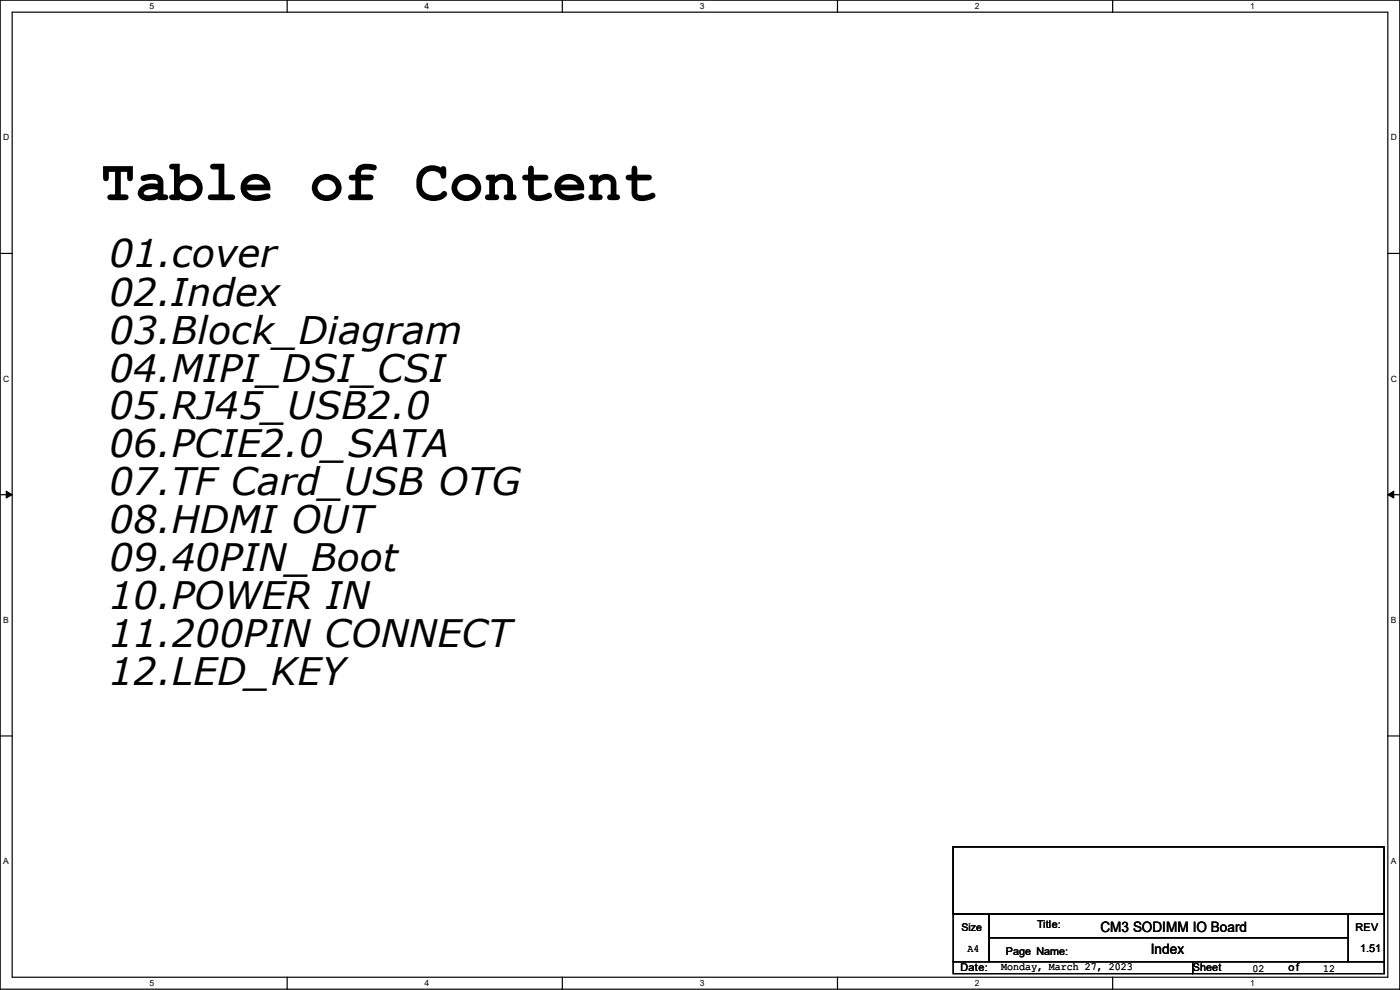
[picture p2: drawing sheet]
<svg xmlns="http://www.w3.org/2000/svg" width="297mm" height="210mm" viewBox="0 0 297 210" stroke-linecap="round" stroke-linejoin="round" font-family="sans-serif">
<defs><g id="words">
<text font-size="12.2" x="21.4" y="42.5">Table of Content</text>
<g font-size="8.1">
<text x="23.2" y="56.7">01.cover</text>
<text x="23.2" y="64.8">02.Index</text>
<text x="23.2" y="72.9">03.Block_Diagram</text>
</g>
<g font-size="8">
<text x="23.2" y="80.9">04.MIPI_DSI_CSI</text>
<text x="23.2" y="89">05.RJ45_USB2.0</text>
<text x="23.2" y="97">06.PCIE2.0_SATA</text>
<text x="23.2" y="105.1">07.TF Card_USB OTG</text>
<text x="23.2" y="113.1">08.HDMI OUT</text>
<text x="23.2" y="121.2">09.40PIN_Boot</text>
<text x="23.2" y="129.2">10.POWER IN</text>
<text x="23.2" y="137.2">11.200PIN CONNECT</text>
<text x="23.2" y="145.3">12.LED_KEY</text>
</g>
<g font-size="3">
<text x="233.5" y="197.6">CM3 SODIMM IO Board</text>
<text x="244.1" y="202.4">Index</text>
</g>
<g font-size="2.3">
<text x="220" y="196.9">Title:</text>
<text x="287.6" y="197.4">REV</text>
<text x="205.3" y="202.1">A4</text>
<text x="213.4" y="202.5">Page Name:</text>
<text x="288.6" y="202">1.51</text>
<text x="203.8" y="206.1">Date:</text>
<text x="212.4" y="205.9">Monday, March 27, 2023</text>
<text x="253" y="206.1">Sheet</text>
<text x="265.7" y="206.1">02</text>
<text x="273.3" y="206.1">of</text>
<text x="280.7" y="206.1">12</text>
</g>
<text font-size="2.2" x="204" y="197.4">Size</text>
<g font-size="1.8">
<text x="31.7" y="1.9">5</text>
<text x="90.1" y="1.9">4</text>
<text x="148.5" y="1.9">3</text>
<text x="206.8" y="1.9">2</text>
<text x="265.2" y="1.9">1</text>
<text x=".7" y="29.8">D</text>
<text x="295.1" y="29.8">D</text>
<text x=".7" y="80.9">C</text>
<text x="295.1" y="80.9">C</text>
<text x=".7" y="132.1">B</text>
<text x="295.1" y="132.1">B</text>
<text x=".7" y="183.3">A</text>
<text x="295.1" y="183.3">A</text>
<text x="31.7" y="209.2">5</text>
<text x="90.1" y="209.2">4</text>
<text x="148.5" y="209.2">3</text>
<text x="206.8" y="209.2">2</text>
<text x="265.2" y="209.2">1</text>
</g>
</g></defs>
<path d="M0 0h297v209.8h-297zM2.6 2.6h291.8v204.7h-291.8z" fill="none" stroke="#000" stroke-width=".25"/>
<g fill="#fff">
<path d="M31.7 .3h1v2h-1z"/>
<path d="M31.7 207.6h1v1.9h-1z"/>
</g>
<path d="M60.9 0v2.6M60.9 207.3v2.5" fill="none" stroke="#000" stroke-width=".25"/>
<g fill="#fff">
<path d="M90.1 .3h1v2h-1z"/>
<path d="M90.1 207.6h1v1.9h-1z"/>
</g>
<path d="M119.3 0v2.6M119.3 207.3v2.5" fill="none" stroke="#000" stroke-width=".25"/>
<g fill="#fff">
<path d="M148.5 .3h.9v2h-.9z"/>
<path d="M148.5 207.6h.9v1.9h-.9z"/>
</g>
<path d="M177.7 0v2.6M177.7 207.3v2.5" fill="none" stroke="#000" stroke-width=".25"/>
<g fill="#fff">
<path d="M206.8 .3h1v2h-1z"/>
<path d="M206.8 207.6h1v1.9h-1z"/>
</g>
<path d="M236.1 0v2.6M236.1 207.3v2.5" fill="none" stroke="#000" stroke-width=".25"/>
<g fill="#fff">
<path d="M265.2 .3h1v2h-1z"/>
<path d="M265.2 207.6h1v1.9h-1z"/>
<path d="M.7 28.2h1.2v1.9h-1.2z"/>
<path d="M295.1 28.2h1.2v1.9h-1.2z"/>
<path d="M.7 79.3h1.2v2h-1.2z"/>
<path d="M295.1 79.3h1.2v2h-1.2z"/>
</g>
<path d="M0 53.8h2.6M294.4 53.8h2.6" fill="none" stroke="#000" stroke-width=".25"/>
<g fill="#fff">
<path d="M.7 130.5h1.2v2h-1.2z"/>
<path d="M295.1 130.5h1.1v2h-1.1z"/>
</g>
<path d="M0 104.9h2.6M294.4 104.9h2.6" fill="none" stroke="#000" stroke-width=".25"/>
<path d="M1.3 104.2l1.3 .7-1.3 .8zM294.4 104.9l1.3-.7v1.5z" fill="#000" stroke="#000" stroke-width=".21"/>
<g fill="#fff">
<path d="M.7 181.7h1.2v2h-1.2z"/>
<path d="M295.1 181.7h1.1v2h-1.1z"/>
</g>
<path d="M0 156.1h2.6M294.4 156.1h2.6M202.2 179.6h91.5v14.2h-91.5zM202.2 193.8h7.6v10.2h-7.6zM209.8 193.8h76.2v5.1h-76.2zM209.8 198.9h76.2v5.1h-76.2zM286 193.8h7.7v10.2h-7.7zM202.2 204h50.8v2.5h-50.8zM253 204h40.7v2.5h-40.7z" fill="none" stroke="#000" stroke-width=".25"/>
<use href="#words"/>
</svg>
